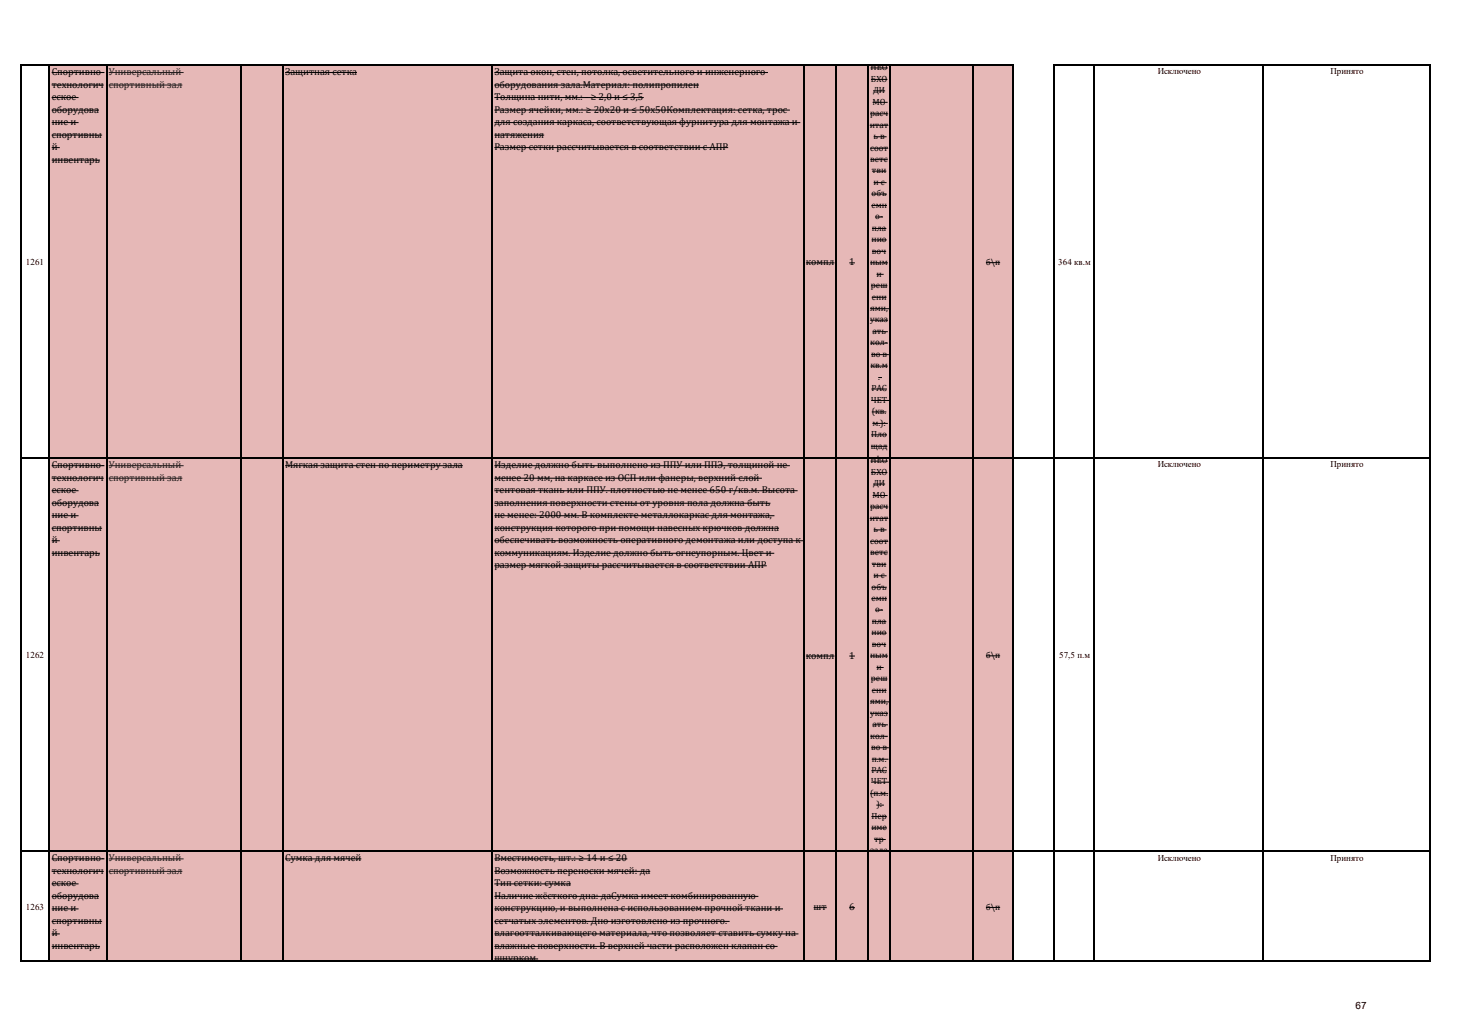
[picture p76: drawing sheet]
<svg xmlns="http://www.w3.org/2000/svg" width="297mm" height="210mm" viewBox="0 0 297 210" stroke-linecap="round" stroke-linejoin="round" font-family="sans-serif">
<defs><g id="words">
<g font-size="2">
<text x="10.5" y="15.2">Спортивно-</text>
<text x="10.5" y="17.8">технологич</text>
<text x="57.9" y="15.2">Защитная сетка</text>
<text x="100.4" y="15.2">Защита окон, стен, потолка, осветительного и инженерного</text>
<text x="100.4" y="17.8">оборудования зала.Материал: полипропилен</text>
<text x="10.5" y="20.3">еское</text>
<text x="10.5" y="22.9">оборудова</text>
<text x="100.4" y="20.3">Толщина нити, мм.: - ≥ 2,0 и ≤ 3,5</text>
<text x="100.4" y="22.9">Размер ячейки, мм.: ≥ 20х20 и ≤ 50х50Комплектация: сетка, трос</text>
<text x="10.5" y="25.4">ние и</text>
<text x="10.5" y="27.9">спортивны</text>
<text x="100.4" y="25.4">для создания каркаса, соответствующая фурнитура для монтажа и</text>
<text x="100.4" y="27.9">натяжения</text>
<text x="10.5" y="30.5">й</text>
<text x="10.5" y="33">инвентарь</text>
<text x="100.4" y="30.5">Размер сетки рассчитывается в соответствии с АПР</text>
<text x="163.7" y="53.9">компл</text>
<text x="172.5" y="53.9">1</text>
<text x="10.5" y="95.1">Спортивно-</text>
<text x="57.9" y="95.1">Мягкая защита стен по периметру зала</text>
<text x="100.4" y="95.1">Изделие должно быть выполнено из ППУ или ППЭ, толщиной не</text>
<text x="10.5" y="97.6">технологич</text>
<text x="10.5" y="100.2">еское</text>
<text x="100.4" y="97.6">менее 20 мм, на каркасе из ОСП или фанеры, верхний слой</text>
<text x="100.4" y="100.2">тентовая ткань или ППУ. плотностью не менее 650 г/кв.м. Высота</text>
<text x="10.5" y="102.7">оборудова</text>
<text x="10.5" y="105.3">ние и</text>
<text x="10.5" y="107.8">спортивны</text>
<text x="100.4" y="102.7">заполнения поверхности стены от уровня пола должна быть</text>
<text x="100.4" y="105.3">не менее: 2000 мм. В комплекте металлокаркас для монтажа,</text>
<text x="100.4" y="107.8">конструкция которого при помощи навесных крючков должна</text>
<text x="10.5" y="110.3">й</text>
<text x="10.5" y="112.9">инвентарь</text>
<text x="100.4" y="110.3">обеспечивать возможность оперативного демонтажа или доступа к</text>
<text x="100.4" y="112.9">коммуникациям. Изделие должно быть огнеупорным. Цвет и</text>
<text x="100.4" y="115.4">размер мягкой защиты рассчитывается в соответствии АПР</text>
<text x="163.7" y="133.8">компл</text>
<text x="172.5" y="133.8">1</text>
<text x="10.5" y="175">Спортивно-</text>
<text x="10.5" y="177.5">технологич</text>
<text x="57.9" y="175">Сумка для мячей</text>
<text x="100.4" y="175">Вместимость, шт.: ≥ 14 и ≤ 20</text>
<text x="100.4" y="177.5">Возможность переноски мячей: да</text>
<text x="10.5" y="180">еское</text>
<text x="10.5" y="182.6">оборудова</text>
<text x="10.5" y="185.1">ние и</text>
<text x="100.4" y="180">Тип сетки: сумка</text>
<text x="100.4" y="182.6">Наличие жёсткого дна: даСумка имеет комбинированную</text>
<text x="100.4" y="185.1">конструкцию, и выполнена с использованием прочной ткани и</text>
<text x="165.3" y="184.9">шт</text>
<text x="172.5" y="184.9">6</text>
<text x="10.5" y="187.7">спортивны</text>
<text x="10.5" y="190.2">й</text>
<text x="100.4" y="187.7">сетчатых элементов. Дно изготовлено из прочного.</text>
<text x="100.4" y="190.2">влагоотталкивающего материала, что позволяет ставить сумку на</text>
<text x="10.5" y="192.7">инвентарь</text>
<text x="100.4" y="192.7">влажные поверхности. В верхней части расположен клапан со</text>
<text x="100.4" y="195.3">шнурком.</text>
<text x="275.4" y="205">67</text>
</g>
<g font-size="2" fill="#1f1f1f">
<text x="22.1" y="15.2">Универсальный</text>
<text x="22.1" y="17.8">спортивный зал</text>
<text x="22.1" y="95.1">Универсальный</text>
<text x="22.1" y="97.6">спортивный зал</text>
<text x="22.1" y="175">Универсальный</text>
<text x="22.1" y="177.5">спортивный зал</text>
</g>
<g font-size="1.8">
<text x="176.9" y="14.3">НЕО</text>
<text x="176.9" y="16.6">БХО</text>
<text x="235.2" y="15.1">Исключено</text>
<text x="270.3" y="15.1">Принято</text>
<text x="176.8" y="23.6">расч</text>
<text x="177.3" y="21.3">МО</text>
<text x="177.4" y="18.9">ДИ</text>
<text x="176.7" y="25.9">итат</text>
<text x="177.5" y="28.2">ь в</text>
<text x="176.8" y="30.6">соот</text>
<text x="176.8" y="32.9">ветс</text>
<text x="177.1" y="35.2">тви</text>
<text x="177.1" y="39.9">объ</text>
<text x="177.5" y="37.6">и с</text>
<text x="177" y="42.2">емн</text>
<text x="177.1" y="46.9">пла</text>
<text x="177.8" y="44.5">о-</text>
<text x="5.2" y="53.8">1261</text>
<text x="176.8" y="53.9">ным</text>
<text x="177.1" y="49.2">нио</text>
<text x="177.1" y="51.5">воч</text>
<text x="200.3" y="53.8">б\п</text>
<text x="215" y="53.7">364 кв.м</text>
<text x="176.9" y="58.5">реш</text>
<text x="178.1" y="56.2">и</text>
<text x="176.8" y="63.2">ями,</text>
<text x="176.8" y="65.5">указ</text>
<text x="177.1" y="60.8">ени</text>
<text x="176.8" y="70.2">кол-</text>
<text x="177.2" y="67.8">ать</text>
<text x="176.9" y="74.8">кв.м</text>
<text x="177" y="72.5">во в</text>
<text x="178.4" y="77.1">.</text>
<text x="177" y="81.8">ЧЕТ</text>
<text x="177" y="79.5">РАС</text>
<text x="177" y="88.8">Пло</text>
<text x="177.1" y="84.1">(кв.</text>
<text x="177.2" y="86.5">м.):</text>
<text x="176.9" y="94.1">НЕО</text>
<text x="176.9" y="91.1">щад</text>
<text x="178.1" y="93.4">ь</text>
<text x="235.2" y="94.9">Исключено</text>
<text x="270.3" y="94.9">Принято</text>
<text x="176.9" y="96.5">БХО</text>
<text x="177.3" y="101.1">МО</text>
<text x="177.4" y="98.8">ДИ</text>
<text x="176.7" y="105.8">итат</text>
<text x="176.8" y="103.4">расч</text>
<text x="176.8" y="110.4">соот</text>
<text x="176.8" y="112.8">ветс</text>
<text x="177.5" y="108.1">ь в</text>
<text x="177.1" y="119.7">объ</text>
<text x="177.1" y="115.1">тви</text>
<text x="177.5" y="117.4">и с</text>
<text x="177" y="122.1">емн</text>
<text x="177.8" y="124.4">о-</text>
<text x="177.1" y="129.1">нио</text>
<text x="177.1" y="126.7">пла</text>
<text x="177.1" y="131.4">воч</text>
<text x="5.2" y="133.6">1262</text>
<text x="176.8" y="133.7">ным</text>
<text x="178.1" y="136">и</text>
<text x="200.3" y="133.7">б\п</text>
<text x="215.2" y="133.6">57,5 п.м</text>
<text x="176.8" y="143">ями,</text>
<text x="176.9" y="138.4">реш</text>
<text x="177.1" y="140.7">ени</text>
<text x="176.8" y="145.4">указ</text>
<text x="177.2" y="147.7">ать</text>
<text x="176.8" y="150">кол-</text>
<text x="177" y="152.3">во в</text>
<text x="177.1" y="154.7">п.м.</text>
<text x="176.8" y="161.7">(п.м.</text>
<text x="177" y="159.3">ЧЕТ</text>
<text x="177" y="157">РАС</text>
<text x="177" y="166.3">Пер</text>
<text x="178" y="164">):</text>
<text x="176.8" y="173.3">зала</text>
<text x="177" y="168.6">име</text>
<text x="177.6" y="171">тр</text>
<text x="235.2" y="174.8">Исключено</text>
<text x="270.3" y="174.8">Принято</text>
<text x="5.2" y="184.7">1263</text>
<text x="200.3" y="184.8">б\п</text>
</g>
</g></defs>
<path d="M10 13.3h195.8v182h-195.8z" fill-rule="evenodd" fill="#e6b8b7"/>
<g fill="none" stroke="#000" stroke-width=".2">
<path d="M10.5 14.7h10.7M10.5 17.3h10.6M10.5 19.8h5.5M57.9 14.7h14.6M100.4 14.7h55.6M100.4 17.3h41.6M100.4 19.8h30.4M176.9 13.8h3.5M176.9 16.1h3.4M177.4 18.5h2.4M10.5 22.4h9.6M10.5 24.9h5.5"/>
<path d="M10.5 27.4h10.2M10.5 30h1.6M10.5 32.5h9.8M100.4 22.4h60.1M100.4 24.9h62.2M100.4 27.4h10.1M100.4 30h47.5M176.7 25.4h3.8M176.8 23.1h3.6M176.8 30.1h3.6M176.8 32.4h3.6M177.1 39.4h3.1"/>
<path d="M177.1 34.8h3M177.3 20.8h3M177.5 27.8h2.6M177.5 37.1h2.6M163.7 53.4h5.8M172.5 53.4h1.2M176.8 53.4h3.6M176.9 58h3.4M177 41.7h3.2M177.1 48.7h3.1M177.1 46.4h3M177.1 51.1h2.9"/>
<path d="M177.8 44.1h1.6M178.1 55.7h1.4M200.3 53.3h2.9M176.8 62.7h4M176.8 65h3.6M176.8 69.7h3.6M176.9 74.4h3.5M177 72h3.6M177 79h3.2M177.1 60.4h3M177.2 67.4h3.2M178.4 76.7h.8"/>
<path d="M10.5 94.6h10.7M10.5 97.1h10.6M10.5 99.7h5.5M57.9 94.6h36.1M100.4 94.6h60.1M100.4 97.1h54.4M100.4 99.7h61.6M176.9 93.7h3.5M176.9 90.7h3.4M176.9 96h3.4M177 81.3h3.6M177 88.3h3.2"/>
<path d="M177.1 83.7h3M177.2 86h3.2M177.4 98.3h2.4M10.5 102.2h9.6M10.5 104.8h5.5M10.5 107.3h10.2M10.5 109.8h1.6M10.5 112.4h9.8M100.4 102.2h56.1M100.4 104.8h56.9M100.4 107.3h57.9M100.4 109.8h62.7"/>
<path d="M100.4 112.4h56.9M100.4 114.9h55.4M176.7 105.3h3.8M176.8 103h3.6M176.8 110h3.6M176.8 112.3h3.6M177.1 119.3h3.1M177.1 114.6h3M177.3 100.6h3M177.5 107.6h2.6M177.5 116.9h2.6M163.7 133.2h5.8"/>
<path d="M172.5 133.2h1.2M176.8 133.2h3.6M176.9 137.9h3.4M177 121.6h3.2M177.1 128.6h3.1M177.1 126.3h3M177.1 130.9h2.9M177.8 123.9h1.6M178.1 135.6h1.4M200.3 133.2h2.9M176.8 142.6h4M176.8 144.9h3.6"/>
<path d="M176.8 149.5h3.6M177 151.9h3.6M177 158.9h3.6M177 156.5h3.2M177.1 140.2h3M177.1 154.2h3.4M177.2 147.2h3.2M10.5 174.4h10.7M10.5 177h10.6M10.5 179.5h5.5M57.9 174.4h15.5M100.4 174.4h27"/>
<path d="M100.4 177h31.7M100.4 179.5h15.6M176.8 161.2h3.6M177 165.9h3.2M177 168.2h3.2M177.6 170.5h2.3M178 163.5h1.6M10.5 182.1h9.6M10.5 184.6h5.5M10.5 187.1h10.2M10.5 189.7h1.6M10.5 192.2h9.8"/>
<path d="M100.4 182.1h53.7M100.4 184.6h58.7M100.4 187.1h47.8M100.4 189.7h61.8M100.4 192.2h57.6M100.4 194.8h8.9M165.3 184.4h2.7M172.5 184.4h1.2M200.3 184.3h2.9"/>
</g>
<path d="M22.1 14.7h15.2M22.1 17.3h14.9M22.1 94.6h15.2M22.1 97.1h14.9M22.1 174.4h15.2M22.1 177h14.9" fill="none" stroke="#1f1f1f" stroke-width=".2"/>
<g fill="none" stroke="#000" stroke-width=".21">
<path d="M4.2 13.1v182.3M4.3 13.2h201.6M10.1 13.3v182.1M21.7 13.3v182.1M48.9 13.3v182.1M57.5 13.3v182.1M100 13.3v182.1M163.3 13.3v182.1M169.9 13.3v182.1M176.3 13.3v182.1M180.9 13.3v182.1M197.7 13.3v182.1"/>
<path d="M205.8 13.3v182.1M214 13.1v182.3M214.1 13.2h76.5M222.3 13.3v182.1M256.6 13.3v182.1M290.5 13.3v182.1M4.3 93h286.3M4.3 172.9h286.3M4.3 195.3h286.3"/>
</g>
<use href="#words"/>
</svg>
